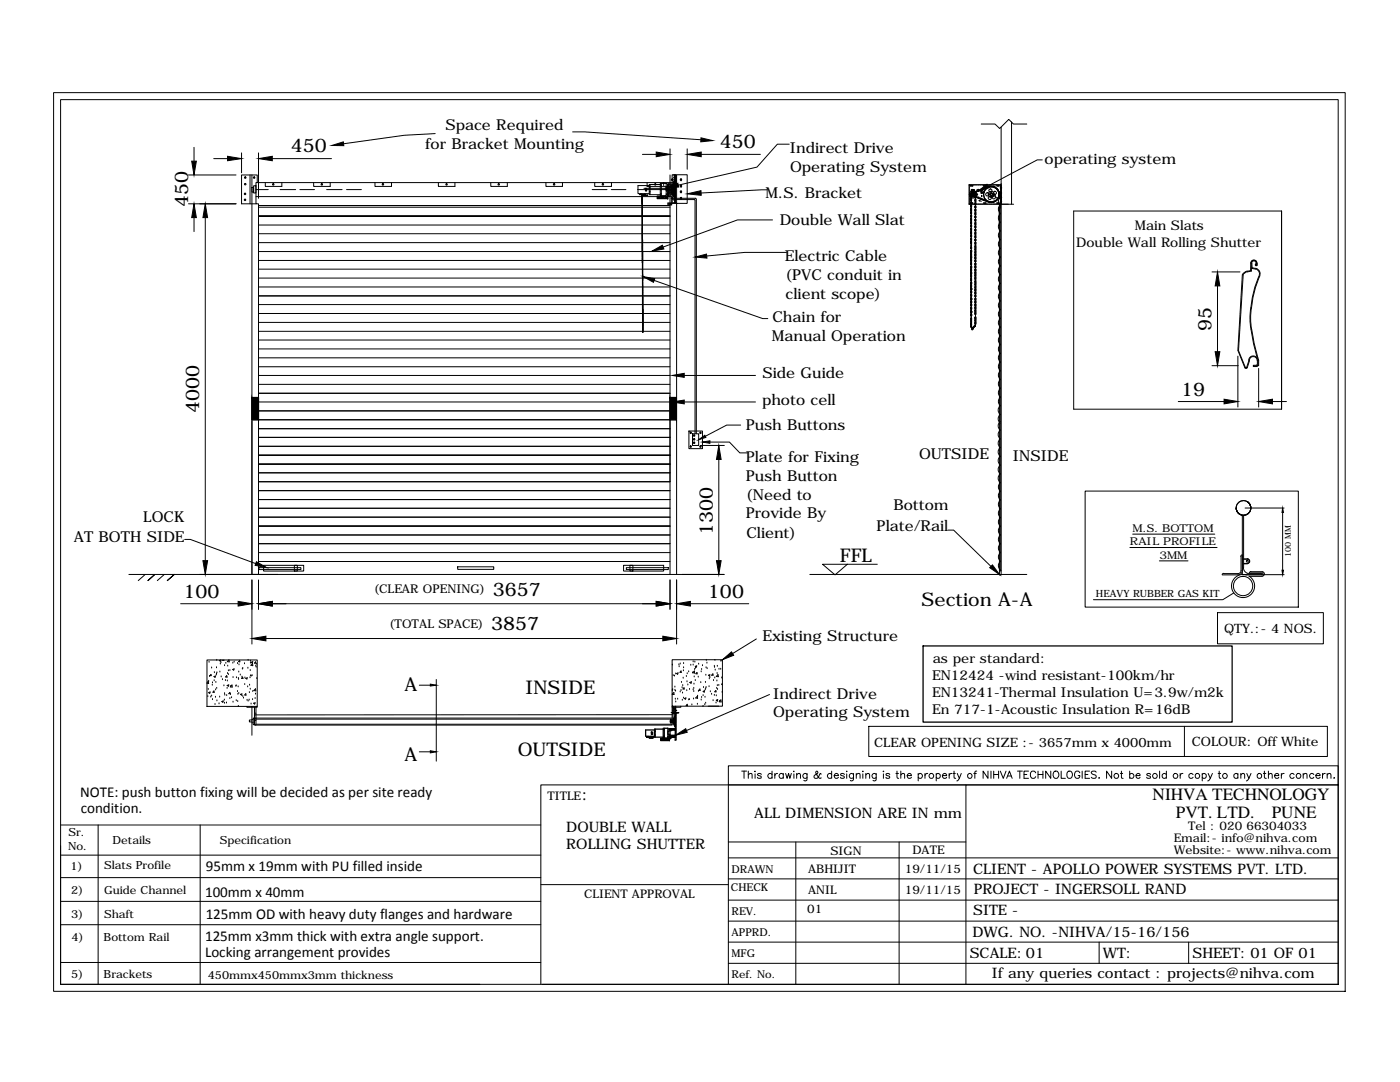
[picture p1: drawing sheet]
<svg xmlns="http://www.w3.org/2000/svg" width="279mm" height="216mm" viewBox="0 0 279 216" stroke-linecap="round" stroke-linejoin="round" font-family="sans-serif">
<defs><g id="words">
<g font-size="3.8">
<text x="143.7" y="29.6">450</text>
<text x="58.1" y="30.4">450</text>
<text x="37.5" y="41.4" transform="rotate(-90 37.5 41.4)">450</text>
<text x="241.8" y="66" transform="rotate(-90 241.8 66)">95</text>
<text x="39.8" y="82.5" transform="rotate(-90 39.8 82.5)">4000</text>
<text x="235.7" y="78.9">19</text>
<text x="142.3" y="106.8" transform="rotate(-90 142.3 106.8)">1300</text>
<text x="167.6" y="112.2">FFL</text>
<text x="36.6" y="119.3">100</text>
<text x="98.4" y="118.9">3657</text>
<text x="141.3" y="119.3">100</text>
<text x="98" y="125.8">3857</text>
<text x="183.9" y="121">Section A-A</text>
<text x="80.7" y="138">A</text>
<text x="104.9" y="138.5">INSIDE</text>
<text x="80.7" y="151.9">A</text>
<text x="103.3" y="150.8">OUTSIDE</text>
</g>
<g font-size="3.4">
<text x="230" y="159.5">NIHVA TECHNOLOGY</text>
<text x="234.7" y="163.2">PVT. LTD.</text>
<text x="253.8" y="163.2">PUNE</text>
</g>
<text font-size="3.2" x="116.1" y="159.7">:</text>
<g font-size="3">
<text x="84.9" y="29.7">for Bracket Mounting</text>
<text x="88.9" y="25.9">Space Required</text>
<text x="157.6" y="30.5">Indirect Drive</text>
<text x="157.7" y="34.2">Operating System</text>
<text x="208.5" y="32.8">operating system</text>
<text x="152.8" y="39.6">M.S. Bracket</text>
<text x="155.6" y="45">Double Wall Slat</text>
<text x="156.7" y="52.1">Electric Cable</text>
<text x="156.7" y="55.9">(PVC conduit in</text>
<text x="156.8" y="59.7">client scope)</text>
<text x="154.2" y="64.2">Chain for</text>
<text x="154" y="68">Manual Operation</text>
<text x="152.2" y="75.4">Side Guide</text>
<text x="152.1" y="80.7">photo cell</text>
<text x="148.8" y="85.9">Push Buttons</text>
<text x="148.8" y="92.1">Plate for Fixing</text>
<text x="148.8" y="95.9">Push Button</text>
<text x="183.4" y="91.6">OUTSIDE</text>
<text x="202.1" y="91.9">INSIDE</text>
<text x="148.9" y="99.7">(Need to</text>
<text x="178.3" y="101.8">Bottom</text>
<text x="28.6" y="104.1">LOCK</text>
<text x="148.8" y="103.4">Provide By</text>
<text x="149" y="107.3">Client)</text>
<text x="174.9" y="105.9">Plate/Rail</text>
<text x="14.7" y="108.2">AT BOTH SIDE</text>
<text x="152.2" y="128">Existing Structure</text>
<text x="154.3" y="139.4">Indirect Drive</text>
<text x="154.3" y="143.1">Operating System</text>
<text x="16" y="158.9">NOTE: push button fixing will be decided as per site ready</text>
<text x="16.1" y="162.2">condition.</text>
<text x="41.1" y="173.8">95mm x 19mm with PU filled inside</text>
<text x="40.9" y="178.9">100mm x 40mm</text>
<text x="41" y="183.4">125mm OD with heavy duty flanges and hardware</text>
<text x="40.9" y="187.7">125mm x3mm thick with extra angle support.</text>
<text x="40.9" y="191">Locking arrangement provides</text>
</g>
<g font-size="2.9">
<text x="113" y="165.9">DOUBLE WALL</text>
<text x="150.5" y="163.2">ALL DIMENSION ARE IN mm</text>
<text x="113" y="169.5">ROLLING SHUTTER</text>
<text x="194.2" y="174.4">CLIENT - APOLLO POWER SYSTEMS PVT. LTD.</text>
<text x="194.3" y="178.4">PROJECT - INGERSOLL RAND</text>
<text x="194.2" y="182.6">SITE -</text>
<text x="193.5" y="191.1">SCALE: 01</text>
<text x="194.1" y="186.9">DWG. NO. -NIHVA/15-16/156</text>
<text x="220.1" y="191.1">WT:</text>
<text x="238" y="191.1">SHEET: 01 OF 01</text>
<text x="197.9" y="195.1">If any queries contact : projects@nihva.com</text>
</g>
<g font-size="2.7">
<text x="226.5" y="45.8">Main Slats</text>
<text x="214.8" y="49.2">Double Wall Rolling Shutter</text>
<text x="186" y="135.7">EN12424 -wind resistant-100km/hr</text>
<text x="186.2" y="132.2">as per standard:</text>
<text x="186" y="139.1">EN13241-Thermal Insulation U=3.9w/m2k</text>
<text x="186" y="142.4">En 717-1-Acoustic Insulation R=16dB</text>
</g>
<g font-size="2.6">
<text x="244.3" y="126.4">QTY.:- 4 NOS.</text>
<text x="174.5" y="149.1">CLEAR OPENING SIZE :- 3657mm x 4000mm</text>
<text x="237.9" y="148.8">COLOUR: Off White</text>
</g>
<g font-size="2.4">
<text x="74.6" y="118.3">(CLEAR OPENING)</text>
<text x="77.7" y="125.3">(TOTAL SPACE)</text>
<text x="109.2" y="159.7">TITLE</text>
<text x="237.1" y="165.6">Tel : 020 66304033</text>
<text x="165.7" y="170.5">SIGN</text>
<text x="182.1" y="170.4">DATE</text>
<text x="234.3" y="168">Email:- info@nihva.com</text>
<text x="234.3" y="170.4">Website:- www.nihva.com</text>
<text x="116.6" y="179.3">CLIENT APPROVAL</text>
<text x="161.3" y="174.3">ABHIJIT</text>
<text x="161.3" y="178.5">ANIL</text>
<text x="180.6" y="174.3">19/11/15</text>
<text x="180.6" y="178.5">19/11/15</text>
<text x="161.1" y="182.1">01</text>
</g>
<g font-size="2.2">
<text x="226" y="106.1">M.S. BOTTOM</text>
<text x="225.5" y="108.8">RAIL PROFILE</text>
<text x="231.4" y="111.4">3MM</text>
<text x="13.7" y="166.8">Sr.</text>
<text x="13.6" y="169.5">No.</text>
<text x="14.1" y="173.7">1)</text>
<text x="20.8" y="173.5">Slats Profile</text>
<text x="22.5" y="168.5">Details</text>
<text x="43.8" y="168.4">Specification</text>
<text x="14.2" y="178.4">2)</text>
<text x="20.8" y="178.4">Guide Channel</text>
<text x="145.9" y="177.9">CHECK</text>
<text x="146" y="174.2">DRAWN</text>
<text x="14.2" y="183.1">3)</text>
<text x="20.8" y="183.1">Shaft</text>
<text x="146" y="182.6">REV.</text>
<text x="14.3" y="187.7">4)</text>
<text x="20.7" y="187.7">Bottom Rail</text>
<text x="146" y="186.8">APPRD.</text>
<text x="146" y="191">MFG</text>
<text x="14.2" y="195.1">5)</text>
<text x="20.7" y="195.1">Brackets</text>
<text x="41.5" y="195.3">450mmx450mmx3mm thickness</text>
<text x="146" y="195.2">Ref. No.</text>
</g>
<text font-size="2" x="218.7" y="119.2">HEAVY RUBBER GAS KIT</text>
<text font-size="1.6" x="257.6" y="111.2" transform="rotate(-90 257.6 111.2)">100 MM</text>
</g></defs>
<!-- layer: 0 -->
<g fill="none" stroke="#000" stroke-width=".2">
<path d="M10.7 18.5h257.8v179.3h-257.8zM12.1 19.9h255v176.5h-255zM37.6 34.9h9.5M38.7 29.4v2.8M42.7 31.7h2.7M48.2 30.5v4M49.9 34.9v5.8M50.3 34.9v79.7h1.3v-73.9h-.5v-4.3h83.3v.8h-5.3v-.8M50.3 37.4h.3v.9h-.3zM50.6 37.1h.5v1.4h-.5zM51.1 37.8h2.4M51.1 39.2h83"/>
<path d="M51.3 36.4v-1.5h-3.1v5.8h2.9M51.6 30.5v9.1M52.9 36.4v.8h3.3v-.8M54.3 31.7h11.9M55.9 37.8h3.1M59.8 37.8h3M62.6 36.4v.8h3.3v-.8M65.2 37.8h3.1M69.2 37.8h2.9M74.8 36.4v.8h3.3v-.8M86.9 26.7l-6.2 .3-12.1 1.7M87.5 36.4v.8h3.3v-.8"/>
<path d="M97.9 36.4v.8h3.3v-.8M109 36.4v.8h3.3v-.8M114.3 26.3h2.4l23.2 1.6M118.2 37.8h2.9M118.7 36.4v.8h3.3v-.8M122 37.8h2.9M127.2 37.8h6.9M127.9 38.6v.2h-.3h.4v-.2M128.2 38.9l.1 .1zM128.2 30.8h2.8M128.3 38.8l-.1 .1M128.4 38.8h.1"/>
<path d="M128.5 37.6h5.6M128.6 38.6v.4h.3v-.4M128.6 38.8h.1M128.8 37.6h.3v.5h-.3zM129 37.7h.1M129 38h.1M129.2 39h-.9h.9M129.2 39l.1-.1zM129.6 37h-2.3v1.6h2.3M129.7 37.3h.1M129.7 38.3h.1M129.7 36.8v2"/>
<path d="M131.2 39.5l2 .1zM131.3 39.3v.2zM131.4 39.4l.1 .1zM131.5 39.4h.1M131.6 39.3v.2zM131.8 36.6h1.2v2.5h-1.2zM131.8 36.8l-2.2 .1 .1 1.9h2.1M131.9 36.9h.1M131.9 37.9h.1M131.9 38.7h.1M131.9 39.4l.1 .1zM132 36.6v2.5"/>
<path d="M132 39.4h.1M132.1 39.4h.1M132.2 39.4v.1v-.1M132.3 39.4h.1M132.4 39.4h.1M132.4 39.4l.1 .1zM132.4 36.4v.6M132.7 39.3l.1 .2zM132.9 39.4h.1M133 39.4h.1M133 38.7h.1M133 38.8h.4"/>
<path d="M133 39.3l.1 .2zM133.1 37.4v.6M133.1 37.3v.3h.2M133.1 37.6h.1M133.1 37.9h.1M133.1 37.4v.7zM133.2 39.1v.6M133.2 38.4v.1M133.2 38.6v.1M133.2 36.7v.1M133.2 36.9v.1M133.3 38.9h.1v.2v-.2h-.1v.8z"/>
<path d="M133.3 39.1h-2.2v.6h2.2M133.3 38.5v.1M133.3 36.8v.1M133.3 38.5h.1M133.3 38.6h1.5M133.3 36.8h.1M133.3 36.9h1.5M133.3 37.6h.1M133.3 37.9h-.2v.3M133.3 37.9h.1M133.4 39h.1M133.4 37.3h-.4v.8h.4"/>
<path d="M133.4 39.1l.1 .1M133.4 39.1h.1M133.4 36.7h-.1v.3h.1M133.4 36.8h1.3M133.4 38.8h1.3M133.4 38.4h1.3M133.4 38.5h1.3M133.4 38.4h-.1v.3h.1M133.7 29.7v4.1M133.7 34.9v1.8M133.7 39v1.5M133.9 38.8l-.4 .4"/>
<path d="M133.9 35.9h.5M133.9 39.6h.2M134.1 39.8v.7M134.1 37.4h.5M134.1 37.3h-1v.3h.2v-.2h.8M134.1 38h-.8v-.1h-.2v.3h1M134.1 37.7h-1h1M134.1 36.4v-1.5h.9v2M134.1 37.1v1.2zM134.1 37.1h.2v1.2h-.2M134.1 36.9v3.7h-.8M134.2 39.6v.2"/>
<path d="M134.2 39.6h4.6M134.2 35.6v.5M134.3 36.9v2.1M134.4 36.7l.2 .1-.2 .1M134.4 36.2l.1 3-.1-1.5v1.3l-.1-.2v-2.2l.1-.2v1.3zM134.4 39.8h4.1M134.5 34.9h.3v5.6h-.3h.2v-5.5zM134.5 36.2v-.1h.2l-.1 1.6M134.6 37.7l.1 1.7h-.2v-.2M134.6 37.7l.1 1.7M134.6 34.9v5.6M134.7 37l-1.3 .2"/>
<path d="M134.7 36.1l-.1 1.6M134.7 38.5h.1M134.7 36.8h.1M134.7 36.7h-1.3v2.4M134.8 37.5h-1.8v.5h1.8M135.9 37.2v.2M135.9 39.6v.2M135.9 35.6v.5M135.9 36.9v.2M135.9 38v.5M135.9 39.4v.1M137.1 29.7v4.1"/>
<path d="M138.5 39.8l.2 .1M138.7 39.9v46.6M138.8 39.6l.1 .1M139 39.7v46.8M139.9 30.8h11.9M153.1 37.9l-13.2 .6M157.5 28.8h-2.4l-4 4.5-15.7 3.6M193.4 36.9h.2M193.4 36.9v.3M193.4 37.3v.3M193.4 37.8v.3M193.4 38.2v.3"/>
<path d="M193.4 38.7v.3M193.4 39.1v.3M193.4 39.6v.3M193.4 40v.3M193.7 37v.1M193.7 37h.4M193.7 37.2h.4M193.7 36.9h.3M193.9 38h.5zM194 37.9h.1M194 38.8h.1M194 38.8v.1"/>
<path d="M194 38h.1M194 39h.1M194 38.6l2.3-1a2.58 2.58 0 0 1 2.3-.2 1.59 1.59 0 0 1 .7 1.9 1.59 1.59 0 0 1-1.8 1M194 38.7h.1M194 38.7v.1M194 38.6h.1M194 39.1l3.5 1.3M194 38.9h.1M194 38.5l-.1 .3 .1 .2M194.1 38.6l-.1 .2 .1 .2M194.1 38.9v.1M194.1 39l3.4 1.3"/>
<path d="M194.1 38.6h.1M194.1 37v.1M194.1 39h.1M194.2 38.6h-.1M194.2 38.6h.1M194.2 38.6l-.2 .1M194.2 39h.1M194.2 37.9h.1M194.2 39.1h.1M194.2 36.9h.3M194.3 39h.1M194.3 38.6l.1 .2"/>
<path d="M194.3 38.6h.1M194.3 37.9h.1M194.3 38.9h.1M194.3 38.9v.1M194.4 38.7h.1M194.4 38.9h.1M194.4 38.8h.1M194.4 38.9h-.1M194.4 37.9h.1M194.4 38.5h.1M194.4 39.2h.1M194.5 38.1v-.3h-.7v.4"/>
<path d="M194.6 38.4h.1M194.6 39.2h.1M194.6 36.9h.3M194.8 38.3h.1M194.8 39.3h.1M194.9 38.7h.2v.2M194.9 38.9h.2M195.1 38.7v.2M195.1 38.2h.1M195.1 39.4h.1M195.1 36.9h.3M195.1 37.8h.2z"/>
<path d="M195.1 37.8l-.3 .2M195.3 38.1h.1M195.3 39.5h.1M195.4 38.1h.1M195.4 39.6h.1M195.5 36.9h.3M195.7 38h.1M195.7 39.7h.1M195.8 38.2v.1M195.8 38.3l-.1 .2 .3 .1 .4-.2M195.8 24.8h2.8l.9 .8 1.8-1.8 1 1h2.6M195.9 38.1v-.2h-.2l-.1 .1 .2 .2"/>
<path d="M195.9 37.9h.1M195.9 38.1l.2 .3M195.9 39.7h.1M195.9 36.9h.3M196 38h.1zM196.1 37.8h.1M196.1 39.8h.1M196.1 38l.1 .3M196.1 38.4h.1M196.3 37.7h.1M196.3 39.9h.1M196.3 38.3l-.2 .1"/>
<path d="M196.3 37v.1M196.3 37h.4v.1M196.3 37.2h.5M196.3 38.3l.1 .1M196.3 38.9h.1M196.3 38.6v.1M196.4 39l-.1 .1 .1 .1M196.4 39.2h.1M196.4 38.4h.1M196.4 39.2v.2l.2 .2M196.4 38.4l-.1 .1 .1 .4M196.4 36.9h.3"/>
<path d="M196.5 37.7h.1M196.5 39.9h.1M196.5 39.4h.1M196.5 38.2h-.1v.2M196.6 37.9h.1M196.6 39.7l.2 .2M196.6 37.6h.1M196.8 39.8v.1M196.8 37.7h.1M196.8 39.9l.2 .1M196.8 37.5h.1M196.8 36.9h.3"/>
<path d="M197 37.6l-.4 .2-.1 .3M197 37.5v.1M197 37.5h.1M197.2 37.4h.1M197.3 36.9h.3M197.4 37.4l-.4 .2M197.4 37.3h.1M197.5 37.3h-.1M197.5 37.2a1.63 1.63 0 0 1 2 1.6 1.63 1.63 0 0 1-2 1.6M197.5 37.3l-3.4 1.3M197.5 38.9l.2 .2M197.6 38.7v.2"/>
<path d="M197.6 37.2h.1M197.7 37.3l-.2 .1M197.7 37.3h.1M197.7 37.3l.4-.1 .3 .3M197.7 36.9h.3M197.7 38.5l-.2 .2M197.8 38.5h.1M197.8 39.1h.1M197.9 37.3h.1M197.9 38.5l.2 .2-.2 .4M198.1 37.3h.1M198.2 36.9h.3"/>
<path d="M198.2 37.3h.1M198.3 37.3h.1M198.5 37.4h.1M198.5 37.5l.1-.1 .1 .1M198.6 36.9h.3M198.6 38.7l.2 .7 .6 .3-.1 .6 .4 .6M198.7 37.5h.1M198.7 37.6l.2 .1M198.9 37.7h.1M198.9 39.8v.2h-.2M198.9 37.8h.2l-.1 .2M198.9 39.9h.1"/>
<path d="M199 37v.1M199 37h.4M199 37.2h.4M199 39.7l-.1 .2M199 39.8h.1M199.1 37.9h.1M199.1 37.8l.2 .5a2.83 2.83 0 0 1 0 3.2v.5l.4 .6M199.1 38l.1 .1v.1M199.1 37.8h.1M199.1 36.9h.2M199.2 39.4v.1l-.1 .1M199.2 39.7h.1"/>
<path d="M199.2 38h.1M199.2 38.1v.1M199.2 39.4h.1M199.2 38.2l.1 .2M199.2 39.5h.1M199.2 38.2h.1M199.3 38.4h.1M199.3 39.2h.1M199.3 39.2l-.1 .2M199.3 38.4v.3M199.3 38.6v.1M199.3 38.9h.1"/>
<path d="M199.3 39v.2M199.3 38.7v.2M199.3 39.3h.1M199.3 38.3h.1M199.3 37v.1M199.4 39.1h.1M199.4 38.9h.1M199.4 38.7h.1M199.4 38.6h.1M199.5 39.3l.1 .1-.2 .2zM199.5 38.2l.1 .6-.1 .5M199.5 36.9h.2"/>
<path d="M199.6 38.5h.1M199.6 37.5h.1M199.6 39.4h.1M199.7 36.9v3.9M199.7 37.6h.1M199.7 39.2h.1M199.7 36.9h-6.3v3.9h6.3M199.7 38.6h.1M199.7 38.4h.1M199.7 39.4h.1M199.7 37.4h.1M199.8 37.5h.1"/>
<path d="M199.8 38.5h.1M199.8 39.4h.1M199.8 25.3v15.5h1.4M199.8 36.9v77.8h-.3v-73.9M201.9 24.3v16.5M208 31.9h-1l-9.8 5.2M37.6 40.7h9.5M38.7 43.4v2.8M41 43.4v68.5M51.6 59h82.1M51.6 41h82.1M51.6 43.1h82.1"/>
<path d="M51.6 41.3h82.1M51.6 57.3h82.1M51.6 55.5h82.1M51.6 53.7h82.1M51.6 52h82.1M51.6 50.2h82.1M51.6 48.4h82.1M51.6 46.6h82.1M51.6 44.9h82.1M130.5 56l21.7 7.6h1M133.3 40.9h.1M133.3 40.8h.1"/>
<path d="M133.3 40.5h1.1M133.5 40.9h.1M133.5 40.8h.1M133.7 40.8h.4v.1h-.4M133.7 43.1h-82.1h82.1M154.2 43.9h-7l-14.9 5.4M157 50.4h-8.3l-7.7 .7M193.4 40.7h.2M193.4 40.4v.4M193.7 40.6h.4M193.7 40.7h.3M194.1 40.5v.1"/>
<path d="M194.1 40.5h-.4v.1M194.2 40.7h.3M194.6 40.7h.3M194.7 50h.1M194.7 51.2h.1M194.7 51.7h.1M194.7 54.6h.1M194.7 55.2h.1M194.7 57h.1M194.7 58.2h.1M194.7 58.7h.1M194.7 53.5h.1"/>
<path d="M195.1 40.7h.3M195.4 40h.2zM195.5 40.7h.3M195.6 40.1l.3 .1M195.9 40.7h.3M196.3 40.5v.1M196.4 40.5h.4l-.1 .1M196.4 40.6h.4M196.4 40.7h.3M196.6 40h.1M196.8 40.1h.1M196.8 40.7h.3"/>
<path d="M197 40h.1M197 40v.2h.2M197 40.2h.1M197.2 40.1v.1M197.2 40.2l.1 .1 .1-.1M197.2 40.3h.1M197.3 40.7h.3M197.4 40.2l.1 .2 .2-.1M197.5 40.4h.1M197.7 40.3h.3M197.7 40.4h.1M197.7 40.7h.3"/>
<path d="M198 40.3h.1M198 40.4h.1M198.2 40.7h.3M198.2 40.2v.2l-.2-.1M198.2 40.3h.1M198.2 40.2h.1M198.4 40.3h.1M198.4 40.2v.1l-.2-.1M198.5 40.1v.1M198.5 40.2h.1M198.6 40.7h.3M198.7 40v.2h-.2"/>
<path d="M198.7 40.1h.1M198.7 40h.1M199 40.6h.4M199.1 40.7h.2M199.3 40.5v.1M199.4 40.5h-.4v.1M199.4 41.6v3.5M199.5 40.7h.2M199.6 40.2h.1M199.6 40.8v.8M199.7 40.9h.1M199.7 47.8a1.1 1.1 0 0 0 0 1.7 1.12 1.12 0 0 0 0 1.8"/>
<path d="M199.7 51.3a1.12 1.12 0 0 0 0 1.8 1.1 1.1 0 0 0 0 1.7M199.7 54.8a1.12 1.12 0 0 0 0 1.8 1.1 1.1 0 0 0 0 1.7 1.1 1.1 0 0 0 0 1.7M199.7 42.6a1.12 1.12 0 0 0 0 1.8 1.1 1.1 0 0 0 0 1.7 1.1 1.1 0 0 0 0 1.7M199.7 40.9v73M199.7 40.3h.1M199.7 40.1h.1M199.8 40.2h.1M214.3 42.1h41.5v39.5h-41.5zM241.9 54.3h5.6M243 57.1v13.1M247.9 54.9l-.9 15.1M248.1 54.9l-.9 15.1 1.4 3.4"/>
<path d="M248.9 54.1l-.6 .2-.4 .5M249 54.2l-.6 .2-.4 .5M249.7 52.6a.57 .57 0 0 1 .7-.6 .57 .57 0 0 1 .3 .9v-.3M249.7 52.5l.1 1.6-.9 .2M249.8 53.5l.8 .2a1.04 1.04 0 0 1 .6 1.6M250.6 53.5a1.16 1.16 0 0 1 .7 1.8M250.7 52.6a.44 .44 0 0 0-.4-.5 .44 .44 0 0 0-.5 .4l.1 .9 .7 .2M250.7 52.7l-.1 .1M250.9 52.5a.61 .61 0 0 0-.6-.6 .61 .61 0 0 0-.7 .6v1.5l-.7 .1M250.9 52.6l-.1 .4-.3-.1v-.1M251.1 55.3l-.7 2-.5 2.1-.3 2.1M251.3 55.4l-.7 1.9-.6 2.1-.2 2.1"/>
<path d="M51.6 74.9h82.1M51.6 73.2h82.1M51.6 71.4h82.1M51.6 69.6h82.1M51.6 67.8h82.1M51.6 66.1h82.1M51.6 64.3h82.1M51.6 62.6h82.1M51.6 60.8h82.1M51.6 78.5h82.1M51.6 76.7h82.1M136.6 74.9h14.2"/>
<path d="M193.8 65l-.1 .1M194.7 60.5h.1M194.7 61.7h.1M194.7 62.8h.1M199.7 60a1.12 1.12 0 0 0 0 1.8M199.7 61.8a1.12 1.12 0 0 0 0 1.7 1.1 1.1 0 0 0 0 1.8 1.1 1.1 0 0 0 0 1.7 1.1 1.1 0 0 0 0 1.7 1.14 1.14 0 0 0 0 1.8 1.1 1.1 0 0 0 0 1.8 1.1 1.1 0 0 0 0 1.7 1.1 1.1 0 0 0 0 1.7M199.7 75.7a1.12 1.12 0 0 0 0 1.8 1.14 1.14 0 0 0 0 1.7 1.1 1.1 0 0 0 0 1.8M241.9 73h5.2M247 71.1v10.1M247.1 70l1.3 3.4M248.8 73.3h-.2M248.9 73.3l-.2 .2-.2-.1"/>
<path d="M249.2 72l-.4 1.3M249.3 71.9a.78 .78 0 0 1 .8-.8 .78 .78 0 0 1 .8 .9M249.4 72l-.5 1.4M249.6 61.4l-.1 3.1a40.9 40.9 0 0 0 1.4 6.9M249.7 61.4l-.1 1.9 .2 2.4M249.8 65.7l.5 2.9 .9 3.3v1l-.4 .2h-.7v-.2h.6l.2-.2v-.8M250.8 71.4a.91 .91 0 0 0-1-.3 .91 .91 0 0 0-.6 .8M250.9 71.4l.2 .5v1l-1 .1M251.2 73.5v7.7M50.3 84v30.6M51.6 83.8h82.1v12.3h-82.1v-3.5h82.1M51.6 99.7h82.1"/>
<path d="M51.6 97.9h82.1M51.6 94.3h82.1M51.6 90.8h82.1M51.6 89.1h82.1M51.6 87.3h82.1M51.6 85.5h82.1M51.6 82h82.1M51.6 80.2h82.1M136.6 80.2h14.2M137.5 86h2.7v3.5h-2.7zM138.2 86.6h1.2v2.3h-1.2zM139.9 88.9h4.7"/>
<path d="M141.7 88.2h3.9l2 2.2h1.5M143.5 91.7v20.2M147.8 84.8h-2.8l-4.3 2.3M199.6 84.1a1.12 1.12 0 0 0 0 1.7M199.6 85.8a1.12 1.12 0 0 0 0 1.8 1.1 1.1 0 0 0 0 1.7 1.1 1.1 0 0 0 0 1.8 1.1 1.1 0 0 0 0 1.7 1.14 1.14 0 0 0 0 1.8 1.1 1.1 0 0 0 0 1.7M199.6 81a1.12 1.12 0 0 0 0 1.7M199.6 82.7a1.12 1.12 0 0 0 0 1.8M199.7 96.3a1.12 1.12 0 0 0 0 1.7 1.1 1.1 0 0 0 0 1.8M199.7 99.8a1.12 1.12 0 0 0 0 1.7 1.14 1.14 0 0 0 0 1.8 1.1 1.1 0 0 0 0 1.7 1.1 1.1 0 0 0 0 1.8M216.6 98h42.5v23.1h-42.5zM235.1 80.1h9.2M253.9 80.1h2.8"/>
<path d="M25.7 114.6h118.9M29 114.6l-1.4 1.3M29.5 115.9l1.4-1.3-1.4 1.3M32.8 114.6l-1.4 1.3M33.4 115.9l1.4-1.3-1.4 1.3M36.9 107.6h1.1l13 4.9M50.3 115.7v12.8M51.6 112h82.1M51.6 110.3h82.1M51.6 108.5h82.1M51.6 106.8h82.1M51.6 105h82.1"/>
<path d="M51.6 103.2h82.1M51.6 101.4h82.1M51.6 115.7v5.9M51.7 113.3h8.4v.4h-8.4zM52.6 112.8h8v1.1h-8zM58.7 112.8h.6v1.1h-.6zM91.3 113.1h7.2v.5h-7.2zM124.4 112.8h8v1.1h-8zM125 113.3h8.4v.4h-8.4zM125.7 112.8h.6v1.1h-.6zM133.7 114.6v-74h3.4v-5.7h-2.1v79.7M133.7 115.7v5.9"/>
<path d="M135 115.7v12.8M161.6 114.6h43.3M169.1 112.6l-2.4 2.1-2.5-2.1h10.9M189.2 105.8h1.1l7.5 7.2M199.5 113.9h.3M199.7 106.7a1.12 1.12 0 0 0 0 1.8M199.7 108.5a1.12 1.12 0 0 0 0 1.7M199.7 110.3a1.12 1.12 0 0 0 0 1.7 1.1 1.1 0 0 0 0 1.7M225.5 109.2h17.4M226 106.6h16.4M231.4 111.9h5.7M244.2 114.4l-.3 .3"/>
<path d="M246.2 118.3l-2.2 1.4h-25.8M246.7 101.4h.1M247.3 102.5a1.46 1.46 0 0 1 .2-2.4 1.46 1.46 0 0 1 2.1 1.3 1.46 1.46 0 0 0-2.2-1.3 1.46 1.46 0 0 0 0 2.5M247.7 111v2.8a.61 .61 0 0 1-.6 .7h-2.9M247.8 102.8l.1 .2v11.7h3.9l-.2-.3M247.9 110.7l-.3 .4M247.9 113.8a.87 .87 0 0 1-.8 .9h-3.1M248.2 102.9l-.1 10.3a1.21 1.21 0 0 0 .9 1.2M248.2 111.5h.7M248.2 111.6h.7M248.2 112.5h.7M248.2 112.4h.7"/>
<path d="M248.5 101.4h7.8M248.7 114.7a2.31 2.31 0 0 0-2.9 2.6 2.31 2.31 0 0 0 3.6 1.5 2.31 2.31 0 0 0-.1-3.8M248.9 112.4a.47 .47 0 0 0 .5-.4 .47 .47 0 0 0-.5-.5 .49 .49 0 0 1 .5 .5 .49 .49 0 0 1-.5 .5M248.9 100.1a1.46 1.46 0 0 1 0 2.5 1.46 1.46 0 0 1-2.2-1.2M249 114.4h2.6M249.3 115h2.6M249.4 114.3l.2-.3 2.3 .1a.44 .44 0 0 1 .4 .4 .44 .44 0 0 1-.4 .5M249.4 114.3h2.5l.2 .2-.2 .2h-3.2M252.1 114.7h4.2M256 102.3v11.5M36.1 120.5h11.4M41.3 131.7h10v9.3h-10z"/>
<path d="M41.3 136.3l.3-.3v.4l-.3-.1M41.5 139h.1M41.6 137.6h.1M41.6 136h.1M41.6 138.2l.3-.1v.3zM41.7 132.2h.1M41.8 135h.1M42.1 139.1h.1M42.1 134.6v.2h-.2zM42.2 133.3h.1M42.2 138.9h.1M42.4 136.7h.1"/>
<path d="M42.4 139.6h.1M42.4 136.3h.1M42.7 137.9v.3l-.2-.1zM42.7 135.8h.1M42.8 134.2h.1M43 139.1h.1M43 134.9l-.1 .3-.2-.2 .3-.1M43 137.7h.1M43.1 136.2h.1M43.2 134.7h.1M43.2 133.3h.1M43.2 134.5h.1"/>
<path d="M43.3 131.8h.1M43.3 137.4h.1M43.3 134.3h.1M43.3 139.9h.1M43.8 139.1h.1M43.9 134.1h.1M44 132.5h.1M44.1 131.7l-.3 .1 .2 .1 .1-.2M44.1 132.2h.1M44.1 135.1h.1M44.4 135.6h.1M44.5 131.7h.2"/>
<path d="M44.7 136.8h.1M44.8 139.7h.1M44.8 132.8h.1M44.8 138.4h.1M44.9 138.7h.1M45 135.8h.1M45.1 132.4h.1M45.2 138.8h.1M45.2 134.8l.1 .3h-.3zM45.3 137.4h.1M45.3 136.8l.4-.1-.1 .2zM45.4 135.9h.1"/>
<path d="M45.4 134.4h.1M45.5 132.9h.1M45.6 133.8h.1M45.6 134.6h.1M45.7 131.7l-.3 .3 .3 .1v-.4M45.9 133.8h.1M45.9 139.4h.1M45.9 138.2v.2h-.2zM46 138.6h.1M46 137h.1M46.2 139.2h.1M46.3 136.7v.4h-.3z"/>
<path d="M46.4 133.6l.3-.1-.1 .2zM46.5 132.3h.1M46.5 135.2h.1M46.7 132.1h.1M47.1 136.9h.1M47.1 136.8h.1M47.1 139.8h.1M47.2 135.2h.1M47.4 132.4h.1M47.4 138h.1M47.4 140h.1M47.5 138.5h.1"/>
<path d="M47.5 137.1h.1M47.6 135.4h.1M47.6 135.6h.1M47.7 134.1h.1M47.7 138.4h.1M47.7 132.7h.1M47.8 131.8l.1 .3-.3-.1zM47.9 134.7h.1M48 138.5h.3l-.1 .2zM48.3 135.1h.1M48.4 133.5h.1M48.4 135.1l.1 .3h-.3z"/>
<path d="M48.5 133.4h.1M48.5 139h.1M48.6 139.3h.1M48.8 132.4h.1M48.8 136.6h.1M48.9 135.3h.1M49.1 138.4v.3h-.3zM49.1 135.4l.2-.2v.3zM49.3 139.7h.1M49.4 137.1h.1M49.5 133.3h.1M49.5 131.8h.1"/>
<path d="M49.5 139.9h.1M49.7 139.7h.1M49.8 138.2h.1M49.8 136.7h.1M49.9 135.2h.1M49.9 133.8h.1M49.9 137.5h.1M50 132.3h.1M50 134.9h.1M50 131.9h.1M50.1 132.7l.3-.3v.4zM50.2 134.9h.1"/>
<path d="M50.3 134.8h.1M50.4 132.3v-.3l-.3 .2 .3 .1M50.4 139.6h.1M50.4 138h.1M50.9 139.4h.1M51 138.5h.1M51 132.1v.2h-.2zM51 132.9h.1M51 137.8v-.4l-.3 .4 .3 .1M51.1 133.1h.1M51.2 132.5h.1M51.3 135.4h.1"/>
<path d="M53.1 127.4h79.2M54.3 120.5h76.7M83.7 136.7h2.2M87.1 135.6v16.3M134.1 131.6h10.1v9.3h-10.1zM134.1 137.5h.2l-.1 .2M134.1 137.7h.1M134.2 132.7h.1M134.4 134.8h.1M134.5 138.2l-.4 .3M134.5 138.2v.4l-.4-.1M134.6 134.9h.1"/>
<path d="M134.7 137.7h.1M134.7 137.1h.1M134.8 139.5h.1M134.8 137.9h.1M134.9 134.5h.1M135.2 139.5h.1M135.2 134.5l.1-.2-.3 .1 .2 .2M135.5 132.7h.1M135.5 133h.1M135.7 132.5h.1M135.7 138.1h.1M135.9 137.8h.1"/>
<path d="M135.9 133.9l.1 .3-.3-.1zM136 136.2h.1M136.1 137.2h.1M136.2 139.7h.1M136.2 138.3h.1M136.3 136.8h.1M136.3 135.3h.1M136.4 133.8h.1M136.4 132.4h.1M136.4 139.3h.1M136.4 133.3h.1M136.5 137.2l.1 .3h-.3z"/>
<path d="M136.6 139.4l.3-.1-.1 .2zM137 135h.1M137.1 137.8h.1M137.1 136h.1M137.1 134.4h.1M137.3 136.7h.1M137.4 134.1h.1M137.4 139.6h.1M137.6 137.6h.1M137.6 139.6h.1M137.7 136.2l.3-.2-.1 .3zM137.8 120.5h11.6"/>
<path d="M137.9 132.7h.1M138.2 134.3h.1M138.2 134.2l.4-.3v.4zM138.3 132.7h.1M138.3 132.1h.1M138.3 137.7h.1M138.4 139.5h.1M138.5 138h.1M138.5 137.4h.1M138.5 136.5h.1M138.5 135.1h.1M138.6 133.6h.1"/>
<path d="M138.7 132.1h.1M138.8 135.8h.1M138.8 133l.3-.1-.1 .2zM138.8 133.3h.1M138.8 139.3l.4-.4v.4zM139.1 134.2v.3l-.2-.1zM139.2 138.9h.1M139.3 135.1h.1M139.4 138h.1M139.4 132.5h.1M139.7 137.5v.3l-.2-.1zM139.9 136.2h.1"/>
<path d="M139.9 134.1h.1M139.9 139.7h.1M140 133.6h.1M140 139.2h.1M140.2 132.8h.1M140.3 138.8h.1M140.3 138l.3-.2-.1 .3zM140.4 137.2h.1M140.7 139.1h.1M140.7 137.7h.1M140.8 136.2h.1M140.8 137.4h.1"/>
<path d="M140.9 134.7h.1M140.9 133.3h.1M140.9 137.2h.1M141 131.8h.1M141.1 132.3h.1M141.1 133.4h.1M141.4 134.7l.3-.1-.1 .3zM141.5 137h.1M141.5 135.5h.1M141.7 135.2h.1M141.8 138h.1M142 138.5h.1"/>
<path d="M142 134.7l.3-.2v.2zM142.3 139.8h.1M142.4 135.8h.1M142.6 133h.1M142.6 138.8h.1M142.6 133.2h.1M142.6 131.6l.1 .1M142.6 135.3h.1M142.7 131.6v.1M142.7 133.7h.1M142.9 137.8v.3l-.3-.1zM142.9 138.8h.1"/>
<path d="M142.9 139.7l.3-.1v.3zM143 137.4h.1M143.1 135.9h.1M143.1 134.4h.1M143.2 133h.1M143.2 136.8h.1M143.2 137.6h.1M143.3 134.6l.1 .4h-.5zM143.5 136.8h.1M143.5 133.5h.1M143.6 139.9h.1M143.8 133.5h.1"/>
<path d="M143.9 131.9h.1M143.9 139.6v.5l-.4-.1zM144 135.3h.1M144.1 138.2h.1M144.2 136.5h-.2l.2 .1M150.9 127.5l-4.7 2.9M153.6 138.6l-16.6 7.2M243 122.2h21.1v6.3h-21.1zM42.9 140.6h.1M43.7 140.4h.1M44.5 140.1l.1-.2-.3 .1 .2 .2M44.8 140.3h.1"/>
<path d="M45.2 140.3h.1M46.5 140.1h.1M47.6 141h.1M49.3 141v.1h2v-.1M50.1 140.5h.1M50.3 143.7h-.5v.3h.5M50.3 141v5.7M50.3 143.5h.2M50.3 144.2h.2M50.6 140.3l.3-.1-.1 .3zM50.8 141.1v3.6h.3v-3.6M50.8 142.3h.3"/>
<path d="M50.8 143.7h.3M50.8 143.5h.3M51.1 144.5h83M51.1 143.5h83M83.7 150h2.2M133.9 142.2h1.6l-1.3 .1M134.1 143.3h-83.6v1.3h.3M134.1 140.9v3.8h-83.1M134.1 142.6h-83.3M134.2 142.2l1.3 .1zM134.2 142l.2 .3M134.2 142.2h.7"/>
<path d="M134.2 141.8l.6 .4M134.2 141.6l.6 .4M134.2 141.4l.6 .4M134.2 141.2l.6 .4M134.2 141l.6 .4M134.4 141l.4 .2M134.5 143.6h.2l-.1 .7zM134.6 142.2v.1M134.7 142.3h.2v5.4h-.2zM134.7 141h.1M134.8 141.1v3.5a.63 .63 0 0 1-.3-.9l-.1-.1 .3-.6v-1.6h-.4l.1 2.2M134.8 141v5.7"/>
<path d="M134.9 140.1h.1M134.9 140.9v1.3M134.9 142.3v.2M134.9 142.6v.3M134.9 143.1v.3M134.9 143.5v.3M134.9 143.9v.3M134.9 144.4v.3M134.9 144.8v.3M134.9 145.3v.3M134.9 145.7v.3M134.9 146.2v.3"/>
<path d="M134.9 146.6v.3M134.9 147.1v.2M134.9 147.5v.2M134.9 141.7l.2 .1M135.1 142.2v.1M135.2 142.2v.1M135.9 140.9v.2h-1.8M137.1 140.5l.1 .3h-.3zM138.1 140.7h.1M139.2 140.5h.1M140.2 140.9h.1M140.7 140.6h.1"/>
<path d="M140.8 140.3h.1M141.3 140.9h2.2M142.9 140.3h.1M145.4 156.6v39.8M148 153.9h1M148.5 153.9v1.4M149.3 154.6l.4-.3 .4 .1v.9M149.3 153.9v1.4M150.6 153.9h.1zM150.7 154.4v.9M151.9 154.5a.43 .43 0 0 0-.7 0l.2 .3 .5 .1v.2v.2h-.2h-.5v-.2M154.1 154.5a.47 .47 0 0 0-.7 0 .47 .47 0 0 0 0 .7 .47 .47 0 0 0 .7-.1"/>
<path d="M154.1 153.9v1.4M154.6 154.3v1M155.2 154.3l-.4 .1-.2 .4M156.3 154.5a.47 .47 0 0 0-.7 0 .47 .47 0 0 0 0 .7 .47 .47 0 0 0 .7-.1M156.3 154.3v1M156.8 154.3l.3 1 .3-1 .2 1 .3-1M158.4 153.9h.1zM158.4 154.4v.9M159 154.6l.3-.3 .4 .1 .1 .9M159 154.3v1M161.1 154.3l-.1 1.4-.2 .1-.4-.1M161.1 154.5a.47 .47 0 0 0-.7 0 .47 .47 0 0 0 0 .7 .47 .47 0 0 0 .7-.1"/>
<path d="M163.9 154.5l-.2-.2-.3 .6a.53 .53 0 0 1-.4 .4 .53 .53 0 0 1-.5-.2v-.3l.7-.6-.2-.3-.2 .2 .2 .5 .5 .7h.3l.1-.1M166 154.5a.47 .47 0 0 0-.7 0 .47 .47 0 0 0 0 .7 .47 .47 0 0 0 .7-.1M166 153.9v1.4M166.5 154.8h.8a.45 .45 0 0 0-.6-.4 .45 .45 0 0 0-.1 .7l.2 .2 .5-.2M168.5 154.5a.44 .44 0 0 0-.7 0l.7 .6-.1 .2h-.2h-.4v-.2M169 153.9v.1zM169 154.4v.9M170.3 154.3v1.4l-.3 .1-.3-.1M170.3 154.5a.47 .47 0 0 0-.7 0 .47 .47 0 0 0 0 .7 .47 .47 0 0 0 .7-.1M170.9 154.6l.3-.3 .4 .1v.9M170.9 154.3v1M172.2 153.9v.1z"/>
<path d="M172.2 154.4v.9M172.8 154.6l.3-.3 .4 .1 .1 .9M172.8 154.3v1M173.4 144.9h91.5v6h-91.5zM174.9 154.3l-.1 1.4-.2 .1-.4-.1M174.9 154.5a.47 .47 0 0 0-.7 0 .47 .47 0 0 0 0 .7 .47 .47 0 0 0 .7-.1M176.3 153.9v.1zM176.3 154.4v.9M177.6 154.5a.44 .44 0 0 0-.8 0l.8 .6-.1 .2h-.2h-.4l-.1-.2M178.8 154.3h.5M179 153.9v1.2l.1 .2h.3M179.8 154.6l.4-.3 .3 .1v.9"/>
<path d="M179.8 153.9v1.4M181 154.8h.9a.45 .45 0 0 0-.6-.4 .45 .45 0 0 0-.2 .7l.3 .2h.4l.1-.2M183.2 154.5a.47 .47 0 0 1 .7 0 .47 .47 0 0 1 0 .7 .47 .47 0 0 1-.7-.1M183.2 154.3v1.5M184.6 154.3v1M185.2 154.3l-.6 .2v.3M186.8 154.5a.45 .45 0 0 1 .7 0 .45 .45 0 0 1 0 .7 .45 .45 0 0 1-.7-.1M186.8 154.3v1.5M188.1 154.8h.8a.45 .45 0 0 0-.6-.4 .45 .45 0 0 0-.1 .7l.3 .2h.3l.1-.2M189.4 154.3v1M190 154.3l-.5 .2-.1 .3M190.2 154.3h.5"/>
<path d="M190.4 153.9v1.4h.3M191 154.3l.5 1 .3-1M191.5 155.3l-.5 .5M192.8 156.6h-84.9v39.8M194.3 154.3h.5M194.9 153.9h-.3l-.1 .2v1.2M197.2 153.9v1.4l-1-1.4v1.4M197.8 153.9v1.4M198.3 153.9v1.4M198.3 154.5h1M199.3 153.9v1.4M199.6 153.9l.6 1.4 .6-1.4"/>
<path d="M200.9 155.3l.6-1.4 .5 1.4M201.1 154.8h.7M203.1 153.9h.9M203.5 153.9v1.4M204.4 154.5h.5M205.3 153.9h-.9v1.4h.9M206.7 154.2a.55 .55 0 0 0-.6-.3 .55 .55 0 0 0-.5 .5v.4a.55 .55 0 0 0 .5 .5 .55 .55 0 0 0 .6-.3M207.2 154.5h.9M207.2 153.9v1.4M208.1 153.9v1.4M209.7 153.9v1.4l-1-1.4v1.4M210.3 154.1a.7 .7 0 0 1 1 .2 .7 .7 0 0 1-.3 1 .71 .71 0 0 1-.8-.3 .71 .71 0 0 1 .1-.9z"/>
<path d="M211.8 153.9v1.4h.8M213.2 153.9a.7 .7 0 0 1 .8 .7 .7 .7 0 0 1-.8 .7l-.3-.5 .1-.6zM215.5 154.2a.55 .55 0 0 0-.6-.3 .55 .55 0 0 0-.5 .5v.4a.53 .53 0 0 0 .6 .5 .53 .53 0 0 0 .5-.5h-.3M216 153.9v1.4M216.6 154.5h.5M217.5 153.9h-.9v1.4h.9M218.8 154.1l-.4-.2h-.4l-.2 .2 .2 .3 .7 .4-.1 .5h-.6l-.2-.2M219.3 155.3h.1zM221.9 153.9v1.4l-1.1-1.4v1.4M223.6 154.3h.5M223.8 153.9v1.4h.3M225.5 154.5a.47 .47 0 0 1 .6 0 .47 .47 0 0 1 0 .7 .47 .47 0 0 1-.6-.1"/>
<path d="M225.5 153.9v1.4M226.7 154.8h.8a.45 .45 0 0 0-.6-.4 .45 .45 0 0 0-.1 .7l.3 .2h.3l.1-.2M229.6 154.5a.43 .43 0 0 0-.8 0l.3 .3 .5 .1v.2v.2h-.3h-.4l-.1-.2M231.4 153.9v1.4M232.8 154.5a.47 .47 0 0 0-.7 0 .47 .47 0 0 0 0 .7 .47 .47 0 0 0 .7-.1M232.8 153.9v1.4M235.5 154.3v1M236.1 154.3l-.4 .1-.2 .4M236.4 144.9v6M238.1 154.5a.47 .47 0 0 0-.7 0 .47 .47 0 0 0 0 .7 .47 .47 0 0 0 .7-.1M239.9 154.5a.45 .45 0 0 1 .7 0 .45 .45 0 0 1 0 .7 .45 .45 0 0 1-.7-.1M239.9 154.3v1.5"/>
<path d="M241.1 154.3l.4 1 .5-1M241.5 155.3l-.5 .5M243.1 154.3h.5M243.3 153.9v1.2l.1 .2h.3M247 154.5a.45 .45 0 0 0-.6 0 .45 .45 0 0 0 0 .7 .45 .45 0 0 0 .6-.1M247 154.3v1M247.6 154.6l.4-.3 .3 .1 .1 .9M247.6 154.3v1M248.8 154.3l.4 1 .5-1M249.2 155.3l-.5 .5M252.1 154.3h.5M252.3 153.9v1.2l.1 .2h.3"/>
<path d="M253.1 154.6l.4-.3 .3 .1 .1 .9M253.1 153.9v1.4M254.4 154.8h.8a.45 .45 0 0 0-.6-.4 .45 .45 0 0 0-.1 .7l.2 .2h.4l.1-.2M255.7 154.3v1M256.3 154.3l-.5 .2-.1 .3M258.3 154.5a.47 .47 0 0 0-.7 0 .47 .47 0 0 0 0 .7 .47 .47 0 0 0 .7-.1M260.1 154.6l.3-.3 .4 .1v.9M260.1 154.3v1M262.2 154.5a.47 .47 0 0 0-.7 0 .47 .47 0 0 0 0 .7 .47 .47 0 0 0 .7-.1M262.6 154.8h.9a.48 .48 0 0 0-.7-.4 .48 .48 0 0 0-.2 .7 .48 .48 0 0 0 .7 .2l.2-.2M263.9 154.3v1M264.5 154.3l-.4 .1-.2 .4"/>
<path d="M264.9 154.6l.3-.3 .3 .1 .1 .9M264.9 154.3v1M266.3 155.2v.1zM12.1 168.8v27.6h83.7M12.1 164.6h95.8M12.1 170.6h95.8M12.1 175.1h95.8M12.1 179.9h95.8M19.6 164.6v31.8M39.9 164.6v31.8M107.9 176.5h37.5M145.4 179.6h121.7"/>
<path d="M145.4 175.4h121.7M145.4 171.2h121.7M145.4 168h47.4M158.8 168v28.4M179.4 168v28.4M12.1 184.5h95.8M12.1 192.1h95.8M108.2 196.4h158.9M145.4 183.8h121.7M145.4 188h121.7M145.4 192.2h121.7M192.8 196.4v-39.8h74.3h-121.7v-3.8h121.7v43.6"/>
<path d="M219.4 188v4.2M237.2 188v4.2"/>
<circle cx="48.9" cy="39.9" r=".15"/>
<circle cx="48.9" cy="38.7" r=".15"/>
<circle cx="48.9" cy="35.4" r=".15"/>
<circle cx="48.9" cy="36.8" r=".15"/>
<circle cx="50.7" cy="35.4" r=".15"/>
<circle cx="54.5" cy="36.8" r=".15"/>
<circle cx="64.2" cy="36.8" r=".15"/>
<circle cx="76.4" cy="36.8" r=".15"/>
<circle cx="89.1" cy="36.8" r=".15"/>
<circle cx="99.5" cy="36.8" r=".15"/>
<circle cx="110.6" cy="36.8" r=".15"/>
<circle cx="120.3" cy="36.8" r=".15"/>
<circle cx="128.9" cy="37.9" r=".02"/>
<circle cx="128.9" cy="37.7" r=".02"/>
<circle cx="129.6" cy="38.2" r=".02"/>
<circle cx="129.6" cy="37.3" r=".02"/>
<circle cx="130.8" cy="36.8" r=".15"/>
<circle cx="131.9" cy="36.9" r=".02"/>
<circle cx="131.9" cy="38.7" r=".02"/>
<circle cx="131.9" cy="37.9" r=".02"/>
<circle cx="134.2" cy="39.5" r=".15"/>
<circle cx="134.2" cy="35.9" r=".15"/>
<circle cx="134.6" cy="35.4" r=".15"/>
<circle cx="134.6" cy="39.9" r=".15"/>
<circle cx="134.6" cy="38.7" r=".15"/>
<circle cx="135.9" cy="37.1" r=".15"/>
<circle cx="135.9" cy="35.9" r=".15"/>
<circle cx="135.9" cy="38.3" r=".15"/>
<circle cx="135.9" cy="39.5" r=".15"/>
<circle cx="193.9" cy="39.4" r=".06"/>
<circle cx="193.9" cy="38.2" r=".06"/>
<circle cx="193.9" cy="38.7" r=".02"/>
<circle cx="194" cy="39" r=".02"/>
<circle cx="194" cy="38.6" r=".02"/>
<circle cx="194.2" cy="38.8" r=".74"/>
<circle cx="194.2" cy="38.8" r=".06"/>
<circle cx="194.2" cy="39.1" r=".02"/>
<circle cx="194.2" cy="38.5" r=".02"/>
<circle cx="194.2" cy="38.8" r=".4"/>
<circle cx="194.2" cy="38.8" r=".57"/>
<circle cx="194.4" cy="38.4" r=".02"/>
<circle cx="194.4" cy="39.2" r=".02"/>
<circle cx="194.6" cy="39.2" r=".02"/>
<circle cx="194.6" cy="38.4" r=".02"/>
<circle cx="194.8" cy="38.8" r=".06"/>
<circle cx="194.8" cy="38.3" r=".02"/>
<circle cx="194.8" cy="39.3" r=".02"/>
<circle cx="195.1" cy="39.4" r=".02"/>
<circle cx="195.1" cy="38.2" r=".02"/>
<circle cx="195.2" cy="38.1" r=".02"/>
<circle cx="195.2" cy="39.5" r=".02"/>
<circle cx="195.4" cy="39.5" r=".02"/>
<circle cx="195.4" cy="38.1" r=".02"/>
<circle cx="195.6" cy="39.6" r=".02"/>
<circle cx="195.6" cy="37.9" r=".02"/>
<circle cx="195.8" cy="38" r=".06"/>
<circle cx="195.8" cy="39.7" r=".02"/>
<circle cx="195.8" cy="37.9" r=".02"/>
<circle cx="195.9" cy="39.1" r=".06"/>
<circle cx="195.9" cy="38.4" r=".06"/>
<circle cx="195.9" cy="39.1" r=".02"/>
<circle cx="195.9" cy="38.4" r=".02"/>
<circle cx="196.1" cy="37.8" r=".02"/>
<circle cx="196.1" cy="39.8" r=".02"/>
<circle cx="196.3" cy="37.7" r=".02"/>
<circle cx="196.3" cy="39.9" r=".02"/>
<circle cx="196.4" cy="39.9" r=".02"/>
<circle cx="196.4" cy="37.6" r=".02"/>
<circle cx="196.6" cy="37.6" r=".02"/>
<circle cx="196.8" cy="37.5" r=".02"/>
<circle cx="197" cy="37.4" r=".02"/>
<circle cx="197" cy="38.8" r=".32"/>
<circle cx="197.2" cy="37.3" r=".02"/>
<circle cx="197.4" cy="38.8" r=".06"/>
<circle cx="197.4" cy="37.3" r=".02"/>
<circle cx="197.5" cy="39.5" r=".32"/>
<circle cx="197.6" cy="37.2" r=".02"/>
<circle cx="197.7" cy="38" r=".32"/>
<circle cx="197.8" cy="38.8" r=".61"/>
<circle cx="197.8" cy="39.3" r=".06"/>
<circle cx="197.8" cy="38.3" r=".06"/>
<circle cx="197.8" cy="37.3" r=".02"/>
<circle cx="197.8" cy="38.8" r=".19"/>
<circle cx="198" cy="37.3" r=".02"/>
<circle cx="198.3" cy="37.3" r=".02"/>
<circle cx="198.3" cy="38.8" r=".06"/>
<circle cx="198.3" cy="39.4" r=".32"/>
<circle cx="198.5" cy="37.3" r=".02"/>
<circle cx="198.6" cy="38.5" r=".32"/>
<circle cx="198.6" cy="37.5" r=".02"/>
<circle cx="198.9" cy="39.9" r=".02"/>
<circle cx="198.9" cy="37.6" r=".02"/>
<circle cx="199" cy="39.8" r=".02"/>
<circle cx="199.1" cy="37.8" r=".02"/>
<circle cx="199.1" cy="37.9" r=".02"/>
<circle cx="199.1" cy="39.6" r=".02"/>
<circle cx="199.2" cy="39.5" r=".02"/>
<circle cx="199.2" cy="38.1" r=".02"/>
<circle cx="199.3" cy="38.3" r=".02"/>
<circle cx="199.3" cy="39.3" r=".02"/>
<circle cx="199.4" cy="38.9" r=".02"/>
<circle cx="199.4" cy="39.1" r=".02"/>
<circle cx="199.4" cy="38.7" r=".02"/>
<circle cx="199.4" cy="38.5" r=".02"/>
<circle cx="196.6" cy="40" r=".02"/>
<circle cx="196.8" cy="40.1" r=".02"/>
<circle cx="197" cy="40.2" r=".02"/>
<circle cx="197.2" cy="40.3" r=".02"/>
<circle cx="197.4" cy="40.4" r=".02"/>
<circle cx="197.7" cy="40.4" r=".02"/>
<circle cx="198" cy="40.4" r=".02"/>
<circle cx="198.2" cy="40.3" r=".02"/>
<circle cx="198.3" cy="40.3" r=".02"/>
<circle cx="198.5" cy="40.2" r=".02"/>
<circle cx="198.7" cy="40.1" r=".02"/>
<circle cx="137.8" cy="86.4" r=".15"/>
<circle cx="137.8" cy="89.1" r=".15"/>
<circle cx="138.5" cy="86.9" r=".15"/>
<circle cx="138.5" cy="87.7" r=".15"/>
<circle cx="138.5" cy="88.4" r=".15"/>
<circle cx="139.8" cy="86.4" r=".15"/>
<circle cx="139.8" cy="89.1" r=".15"/>
<circle cx="248.1" cy="116.9" r="1.93"/>
<circle cx="248.9" cy="112" r=".19"/>
<circle cx="185.9" cy="154.8" r=".48"/>
<circle cx="193.5" cy="154.8" r=".48"/>
<circle cx="222.8" cy="154.8" r=".48"/>
<circle cx="230.5" cy="154.8" r=".48"/>
<circle cx="234.6" cy="154.8" r=".48"/>
<circle cx="239" cy="154.8" r=".48"/>
<circle cx="244.5" cy="154.8" r=".48"/>
<circle cx="251.3" cy="154.8" r=".49"/>
<circle cx="259.2" cy="154.8" r=".48"/>
</g>
<g fill="#000" stroke="#000" stroke-width=".2">
<path d="M38.3 32.2h.9l-.5 2.7zM45.4 31.2l2.8 .5-2.8 .4zM51.6 31.7l2.7-.5v.9zM66.2 29l2.3-.7 .1 .8zM131 30.3l2.7 .5-2.7 .5zM133 37.5l2.3-.9 .2 .7zM139.9 27.5l2.3 .6-2.3 .2zM137.1 30.8l2.8-.5v1zM137.1 38.7l2.8-.7v1zM195.1 38.2l1.9-1.4 .3 .7zM38.7 40.7l.5 2.7h-.9zM41 40.7l.4 2.7h-.9z"/>
<path d="M128.3 55.2l2.4 .4-.3 .7zM130.1 50.1l2.1-1.2 .3 .8zM138.7 51.3l2.3-.6 .1 .8zM243 54.3l.4 2.8h-.9zM134.2 74.9l2.4-.4v.8zM242.5 70.2h.9l-.4 2.8zM244.3 79.7l2.7 .4-2.7 .5zM251.2 80.1l2.7-.4v.9zM134.2 80.2l2.4-.4v.8zM139.4 87.7l1.3-.8 .2 .4zM140.2 88.2l1.5-.2v.5zM143.5 88.9l.4 2.8h-.9z"/>
<path d="M40.5 111.9h.9l-.4 2.7zM51.2 112.1l2 1.2-2.3-.5zM143 111.9h.9l-.4 2.7zM198.1 112.7l1.4 1.9-2-1.3zM256 101.4l.1 .9h-.3zM255.8 113.8h.3l-.1 .9zM47.5 120l2.8 .5-2.8 .4zM50.3 127.4l2.8-.5v1zM51.6 120.5l2.7-.5v.9zM85.9 136.5l1.2 .2-1.2 .2zM131 120l2.7 .5-2.7 .4zM132.3 126.9l2.7 .5-2.7 .5z"/>
<path d="M135 120.5l2.8-.5v.9zM144.2 131.6l1.8-1.5 .4 .7zM85.9 149.8l1.2 .2-1.2 .2zM134.8 146.7l2-1.3 .3 .7z"/>
<path d="M134.6 37.2v.5zM134.6 37.2v.5z"/>
<path d="M134.6 37.7v.6zM134.6 37.7v.6z"/>
<path d="M134.6 38.3h.1zM134.6 38.3h.1z"/>
<path d="M134.7 36.1v1zM134.7 36.1v1z"/>
<path d="M134.6 37.2l.1-.1zM134.6 37.2l.1-.1z"/>
<path d="M134.7 38.3v1.1zM134.7 38.3v1.1z"/>
<path d="M50.3 79.3v4.5h1.3zM50.3 79.3h1.3v4.5z"/>
<path d="M133.7 79.3v4.5h1.3zM133.7 79.3h1.3v4.5z"/>
<path d="M134.7 143.7v.3zM134.7 143.7v.3z"/>
<path d="M134.7 144v.3zM134.7 144v.3z"/>
<path d="M134.7 143v.6zM134.7 143v.6z"/>
<path d="M134.7 144.3v.6zM134.7 144.3v.6z"/>
</g>
<!-- layer: labeling -->
<g fill="none" stroke="#000" stroke-width=".2">
<path d="M128.2 39.4h.1M128.2 39.6v.1M128.2 39.6h.1M128.2 39.8v.1M128.2 39.8h.1M128.2 40v.1M128.2 40h.1M128.2 38.9l-.1 1.9 .1-.2M128.2 39.1v.1M128.2 39.1h.1M128.2 38.9v.1M128.2 38.9h.1"/>
<path d="M128.2 39.7h.1M128.2 39.9h.1M128.2 39.2h.1M128.2 39h.1M128.3 38.8h.1h-.1M128.3 38.9h.1M128.4 38.9h.1M128.5 38.8h.1M128.6 38.8h.1M128.7 38.9h.1M128.7 38.8h.1M128.8 38.8h.1"/>
<path d="M193.7 40v-.3v.3M193.7 39.3v-.3v.3M193.7 39l.1-.1-.1 .1M193.7 39.3l.1 .1-.1-.1M193.8 39.6v.5zM193.8 38.9v.5zM193.8 39.4v.2M194.6 39.8l.1 .4v-.4h-.1h.2l-.1 .4zM194.6 39.1v.4v-.3M194.7 38.8a.49 .49 0 0 0-.6-.5 .49 .49 0 0 0-.4 .7M194.7 39.1v.5v-.4h-.1M194.7 38.8v.3"/>
<path d="M194.7 39.6v.1M194.7 39.1h-.1M128.2 40.2v.1M128.2 40.2h.1M128.2 40.4v.1M128.2 40.4h.1M128.2 40.6h.1M128.2 40.8v.2v-.2M128.2 41h.1M128.2 40.8h.1M128.2 41v.2v-.2M128.2 41.2h.1"/>
<path d="M128.2 41.2v.2v-.1M128.2 41.3h.1M128.2 41.4h.1M128.2 41.8v-.1v.1M128.2 41.8h.1M128.2 41.7h.1M128.2 41.8v.2v-.1M128.2 42h.1M128.2 41.9h.1M128.2 42v.2v-.1M128.2 42.2h.1M128.2 42.1h.1"/>
<path d="M128.2 42.2v.2v-.1M128.2 42.4h.1M128.2 42.3h.1M128.2 42.4v.3v-.2M128.2 42.7h.1M128.2 42.5h.1M128.2 42.7v.2v-.2M128.2 42.9h.1M128.2 42.9v.2v-.1M128.2 43h.1M128.2 41.6v-.1v.1M128.2 41.6h.1"/>
<path d="M128.2 41.5h.1M128.2 43.1h.1M128.2 43.2v.1zM128.2 43.3h.1M128.2 43.4v.1zM128.2 43.5h.1M128.2 43.7h.1M128.2 43.6h.1M128.2 44.1h.1M128.2 44.4h.1M128.2 44.3h.1M128.2 44.6h.1"/>
<path d="M128.2 44.5h.1M128.2 44.8h.1M128.2 44.7h.1M128.2 45h.1M128.2 44.9h.1M128.2 45.2h.1M128.2 45.1h.1M128.2 45.4h.1M128.2 45.3h.1M128.2 43.9h.1M128.2 43.8h.1M128.2 45.6h.1"/>
<path d="M128.2 45.5h.1M128.2 45.8h.1M128.2 45.7h.1M128.2 46h.1M128.2 46.5h.1M128.2 46.4h.1M128.2 46.7h.1M128.2 46.6h.1M128.2 46.9h.1M128.2 46.8h.1M128.2 47.1h.1M128.2 47h.1"/>
<path d="M128.2 47.3h.1M128.2 47.2h.1M128.2 47.5h.1M128.2 47.4h.1M128.2 47.7h.1M128.2 46.3h.1M128.2 46.2h.1M128.2 47.9h.1M128.2 48.2h.1M128.2 48.4h.1M128.2 48.8h.1M128.2 48.9v.2z"/>
<path d="M128.2 49.2v.1M128.2 49.3v.2zM128.2 49.6v.1zM128.2 49.8v.1zM128.2 50v.1zM128.2 48.6h.1M128.2 41.4v.1M128.2 41.6v.1M128.2 40.1h.1M128.2 40.3h.1M128.2 40.5h.1M128.2 40.6v.2z"/>
<path d="M128.2 41v-.2v.2M128.2 41.2v-.2v.2M128.2 41.4v-.1v.1M128.2 42v-.1v.1M128.2 42.2v-.1v.1M128.2 42.4v-.1v.1M128.2 42.7v-.2v.2M128.2 42.9v-.2v.2M128.2 43.1v-.1v.1M128.2 48.1v.1M128.2 48.3v.1M128.2 48.7v.1"/>
<path d="M128.2 48.9v.1M128.2 49.1v.1M128.2 49.3v.1M128.2 49.6h.1M128.2 49.8v.1M128.2 50v.1M128.2 48.5v.1M128.2 50.2v.1M128.2 50.4v.1M128.2 50.6v.1M128.2 51v.2M128.2 51.3v.1"/>
<path d="M128.2 51.5v.1M128.2 51.7v.1M128.2 51.9v.1M128.2 52.1v.1M128.2 52.3v.1M128.2 50.8v.2M128.2 52.6h.1M128.3 52.6h.1M128.2 52.9h.1M128.3 52.9h.1M128.2 52.8h.1M128.2 53.1h.1"/>
<path d="M128.2 53h.1M128.3 53.1h.1M128.2 53.5h.1M128.3 53.5h.1M128.2 53.4h.1M128.2 53.7h.1M128.3 53.7h.1M128.2 53.6h.1M128.2 53.9h.1M128.3 53.9h.1M128.2 53.8h.1M128.2 54.1h.1"/>
<path d="M128.3 54.1h.1M128.2 54h.1M128.2 54.3h.1M128.3 54.3h.1M128.2 54.6h.1M128.3 54.6h.1M128.2 54.5h.1M128.2 54.8h.1M128.2 54.7h.1M128.2 53.3h.1M128.3 53.3h.1M128.2 53.2h.1"/>
<path d="M128.3 54.8h.1M128.2 55h.1M128.2 54.9h.1M128.2 55.2h.1M128.2 55.1h.1M128.2 55.4h.1M128.2 55.3h.1M128.2 55.8h.1M128.2 55.7h.1M128.2 56h.1M128.2 55.6h.1M128.2 55.5h.1"/>
<path d="M128.2 56.2v.1zM128.3 56.3h.1M128.2 56.4v.1zM128.3 56.5h.1M128.2 56.6v.1zM128.3 56.7h.1M128.2 56.8l.1 .1zM128.3 56.9h.1M128.2 57.1h.1M128.2 57.3h.1M128.2 57.6h.1M128.2 57.5h.1"/>
<path d="M128.2 58h.1M128.2 57.9h.1M128.2 58.2h.1M128.2 58.1h.1M128.2 58.4h.1M128.2 58.3h.1M128.2 58.6h.1M128.2 58.5h.1M128.2 58.8h.1M128.2 58.7h.1M128.2 59h.1M128.2 59.3h.1"/>
<path d="M128.2 59.2h.1M128.2 57.8h.1M128.2 57.7h.1M128.2 59.5h.1M128.3 59.4h.1M128.2 59.7h.1M128.3 59.6h.1M128.2 59.9h.1M128.3 59.8h.1M128.2 43.1v.1M128.2 43.3v.1M128.2 43.5v.1"/>
<path d="M128.2 44h.1M128.2 44.2h.1M128.2 44.8v.1M128.2 45v.1M128.2 45.2v.1M128.2 45.9h.1M128.2 46.1h.1M128.2 46.5v.1M128.2 46.7v.1M128.2 46.9v.1M128.2 47.1v.1M128.2 47.6h.1"/>
<path d="M128.2 47.8v4.7M128.2 52.7h.1M128.2 53.1v.1M128.2 53.3v.1M128.2 53.5v.1M128.2 53.7v.1M128.2 54.2h.1M128.2 54.4h.1M128.3 50.3v-.1v.1M128.3 50.5v-.1v.1M128.3 50.7v-.1v.1M128.3 51.2v-.2v.2"/>
<path d="M128.3 51.4v-.1v.1M128.3 51.6v-.1v.1M128.3 51.8v-.1v.1M128.3 52v-.1v.1M128.3 52.2v-.1v.1M128.3 52.4v-.1v.1M128.3 51v-.2v.2M128.3 52.8h.1M128.3 53h.1M128.3 53.4h.1M128.3 53.6h.1M128.3 53.8h.1"/>
<path d="M128.3 54h.1M128.3 54.5h.1M128.3 54.7h.1M128.3 53.2h.1M128.3 55h.1M128.3 54.9h.1M128.3 55.2h.1M128.3 55.1h.1M128.3 55.4h.1M128.3 55.3h.1M128.3 55.8h.1M128.3 55.7h.1"/>
<path d="M128.3 56h.1M128.3 55.6h.1M128.3 55.5h.1M128.3 56.2v.1zM128.3 56.4v.1zM128.3 56.6v.1zM128.3 57.1h.1M128.3 57.3h.1M128.3 57.6h.1M128.3 57.5h.1M128.3 58h.1M128.3 57.9h.1"/>
<path d="M128.3 58.2h.1M128.3 58.1h.1M128.3 58.4h.1M128.3 58.3h.1M128.3 58.6h.1M128.3 58.5h.1M128.3 58.8h.1M128.3 58.7h.1M128.3 59h.1M128.3 59.3h.1M128.3 59.2h.1M128.3 57.8h.1"/>
<path d="M128.3 57.7h.1M128.3 59.5h.1M128.3 59.7h.1M128.3 59.9h.1M128.3 55v.1M128.3 55.2v.1M128.3 55.4v.1M128.3 55.9h.1M128.3 56.1v.1M128.3 56.3v.1M128.3 56.5v.1M128.3 56.8h.1"/>
<path d="M128.3 57h.1M128.3 57.2h.1M128.3 57.4h.1M128.3 57.8v.1M128.3 58v.1M128.3 58.2v.1M128.3 58.4v.1M128.3 58.9h.1M128.3 59.1h.1M128.3 59.3v3M193.7 41.9v-.3v.4M193.7 41.9h.2l-.1-.3v.5"/>
<path d="M193.7 42.3h.2l-.1 .4 .1-.4h-.2v.3zM193.7 43.3v-.3l.1 .4M193.7 43h.2l-.1 .4 .1-.4zM193.7 43.9v-.3v.3M193.7 43.9l.1 .1-.1-.1M193.7 43.6l.1-.1-.1 .1M193.7 44.6v-.3v.3M193.7 45.2v-.3v.3M193.7 45.2l.1 .1-.1-.1M193.7 44.9h.1h-.1M193.7 45.6v.3v-.3M193.7 46.6v-.3l.1 .4"/>
<path d="M193.7 40.6v-.3v.3M193.7 40.6l.1 .1-.1-.1M193.7 40.3l.1-.1-.1 .1M193.7 47.6l.1 .3 .1-.3h-.2h.2l-.1 .4zM193.7 48.5v-.3v.3M193.7 48.5l.1 .1-.1-.1M193.7 48.2h.1h-.1M193.7 50.3v-.3v.3M193.7 50l.1-.1-.1 .1M193.7 49.6v-.3v.3M193.7 49.6l.1 .1-.1-.1M193.7 49.3l.1-.1-.1 .1"/>
<path d="M193.7 50.3h.2M193.7 51.5v-.3v.3M193.7 51.2l.1-.1-.1 .1M193.7 52.1v-.3v.3M193.7 52.1h.2l-.1-.4v.5M193.7 51.8l.1-.1-.1 .1M193.7 51.5h.2M193.7 52.4h.2l-.1 .5 .1-.4h-.2v.3zM193.7 54.1v-.3v.3M193.7 54.1h.2l-.1-.4v.5M193.7 53.8l.1-.1-.1 .1M193.7 53.5h.2"/>
<path d="M193.7 54.7v-.4v.4M193.7 54.7h.2M193.7 56.7v-.4v.4M193.7 55.9v-.3v.4M193.7 55.9h.2l-.1-.4v.5M193.7 57.3v-.4v.4M193.7 57.3h.2l-.1-.5v.5M193.7 56.7h.2M193.7 57.8v-.3v.3M193.7 57.5l.1-.1-.1 .1M193.7 58.4v-.3v.3M193.7 58.4h.2"/>
<path d="M193.7 57.5l.1 .4 .1-.4-.1 .4zM193.7 59.8v-.3v.3M193.7 59.5l.1-.1-.1 .1M193.7 59.1v-.3v.3M193.7 59.1h.2zM193.7 59.5l.1 .4 .1-.4-.1 .4zM193.7 42l.1 .1M193.7 53.2v.3M193.7 52.1l.1 .1M193.7 54.1l.1 .1M193.7 57.3h.1M193.7 56h.1"/>
<path d="M193.7 58.4l.1 .1M193.7 57.8h.2M193.7 59.8h.2M193.8 40.9l-.1 .4v-.3M193.8 40.9v.5v-.5M193.8 43.5v.5zM193.8 44.2v.5zM193.8 44.9v.4zM193.8 45.5v.5l.1-.4h-.2M193.8 46.6v-.4v.5M193.8 40.2v.5zM193.8 46.8l-.1 .4v-.3"/>
<path d="M193.8 46.8v.5v-.5M193.8 48.2v.4zM193.8 48.6l-.1 .3h.2M193.8 49.2v.5zM193.8 50.5v.5zM193.8 53.1v.5l-.1-.4M193.8 54.8l-.1 .5v-.4M193.8 54.9v.5M193.8 58l.1 .1h-.2zM193.8 58.7l.1 .1h-.2zM193.8 54.8v.6M193.8 53.1l.1 .4"/>
<path d="M193.8 40.1v.1M193.8 40.7v.2M193.8 41.4v.2M193.8 42.1v.1M193.8 42.7v.2M193.8 43.4v.1M193.8 44v.2M193.8 44.7v.2M193.8 45.3v.2M193.8 46v.2M193.8 46.7v.1M193.8 47.3v.2"/>
<path d="M193.8 48v.2M193.8 49.1v.1M193.8 49.7v.2M193.8 50.4v.1M193.8 51v.1M193.8 51.6v.1M193.8 52.2v.2M193.8 52.9v.2M193.8 53.6v.1M193.8 54.2v.1M193.8 54.8h.1M193.8 55.4v.1"/>
<path d="M193.8 56v.2M193.8 56.8h.1M193.8 57.3v.1M193.8 57.9v.1M193.8 58.5v.2M193.8 59.2v.2M193.8 59.9v.1M193.8 45.5l-.1 .1M193.8 48.8l.1 .1M193.8 53.1l-.1 .1M193.9 49h-.2h.2M193.9 50l-.1-.1 .1 .4"/>
<path d="M193.9 50v.3h-.2v-.3v.3M193.9 51.2l-.1-.1 .1 .4M193.9 51.2v.3h-.2v-.3v.3M193.9 54.3h-.2h.2v.4M193.9 54.3v.4h-.2v-.4v.4M193.9 56.3h-.2h.2v.4M193.9 56.3v.4h-.2v-.4v.4M193.9 57.8v-.3v.3M193.9 57.5l-.1-.1 .1 .1M193.9 58.4v-.3v.3M193.9 59.8v-.3v.3M193.9 59.5l-.1-.1 .1 .1"/>
<path d="M193.9 59.1v-.3v.3M193.9 50v.3M193.9 51.2v.3M193.9 54.3v.4M193.9 56.3v.4M193.9 58.4l-.1 .1M194.6 41.5v-.4v.4M194.6 41.1h.2l-.1 .5v-.5zM194.6 42.1v-.3v.3M194.6 42.1l.1 .1-.1-.1M194.6 41.8l.1-.1-.1 .1M194.6 42.8v-.4v.4"/>
<path d="M194.6 42.4h.2l-.1 .5v-.5zM194.6 43.4v-.3v.3M194.6 43.4l.1 .1-.1-.1M194.6 43.1l.1-.1-.1 .1M194.6 43.8h.2l-.1 .4v-.4h-.1v.3zM194.6 44.7v-.3v.4M194.6 45.1h.2l-.1 .4v-.4h-.1v.3zM194.6 46.1v-.4v.4M194.6 45.7h.2l-.1 .5v-.5zM194.6 46.7v-.3v.3M194.6 46.7l.1 .1-.1-.1M194.6 46.4l.1-.1-.1 .1"/>
<path d="M194.6 47.4v-.3v.3M194.6 47.1h.2l-.1 .4v-.4zM194.6 48v-.3v.3M194.6 48l.1 .1-.1-.1M194.6 47.7h.1h-.1M194.6 48.4v.3v-.3M194.6 49.4v-.3v.3M194.6 49.1h.2l-.1 .4v-.4zM194.6 49.9v-.3v.3M194.6 49.6h.2l-.1 .4v-.4zM194.6 50.5v-.3v.3M194.6 50.2h.2l-.1 .4v-.4z"/>
<path d="M194.6 50.7l.1 .4v-.4h-.1h.2l-.1 .5zM194.6 51.3l.1 .4v-.4h-.1h.2l-.1 .4zM194.6 52.2v-.3v.3M194.6 51.9h.2l-.1 .4v-.4zM194.6 52.9v-.3v.3M194.6 52.9h.1h-.1M194.6 52.6l.1-.1-.1 .1M194.6 53.4v-.3v.3M194.6 53.4l.1 .1-.1-.1M194.6 53.1l.1-.1-.1 .1M194.6 54v-.3v.3M194.6 54l.1 .1-.1-.1"/>
<path d="M194.6 53.7l.1-.1-.1 .1M194.6 54.6v-.3v.3M194.6 54.6h.1h-.1M194.6 54.3l.1-.1-.1 .1M194.6 55.1v-.3v.3M194.6 55.1l.1 .1-.1-.1M194.6 54.8l.1-.1-.1 .1M194.6 55.7v-.3v.3M194.6 55.7l.1 .1-.1-.1M194.6 55.4l.1-.1-.1 .1M194.6 56.4v-.4v.4M194.6 56h.2l-.1 .5v-.5z"/>
<path d="M194.6 56.9v-.3v.3M194.6 56.6h.2l-.1 .4v-.4zM194.6 57.5v-.3v.3M194.6 57.2h.2l-.1 .4v-.4zM194.6 58.1v-.4v.4M194.6 57.7h.2l-.1 .5v-.5zM194.6 58.3h.2l-.1 .4v-.4h-.1v.3zM194.6 59.5l.1 .4v-.4h-.1h.2l-.1 .5zM194.6 44.7l.1 .2M194.7 41.7v.5zM194.7 43v.5zM194.7 44.8v-.4v.5"/>
<path d="M194.7 40.4l-.1 .4v-.3M194.7 40.4v.5v-.5M194.7 46.3v.5zM194.7 47.7v.4zM194.7 48.3v.5v-.5M194.7 49v-.2v.2M194.7 52.9v-.4v.5M194.7 53v.5zM194.7 53.6v.5zM194.7 54.2v.4zM194.7 54.7v.5zM194.7 55.3v.5z"/>
<path d="M194.7 58.8l-.1 .4v-.3M194.7 58.8v.5v-.5M194.7 40.2v.2M194.7 40.9v.1M194.7 41.6v.1M194.7 42.2v.2M194.7 42.9v.1M194.7 43.5v.2M194.7 44.2v.2M194.7 44.9v.1M194.7 45.5v.2M194.7 46.2v.1"/>
<path d="M194.7 46.8v.2M194.7 47.5v.2M194.7 48.1v.2M194.7 49.5h.1M194.7 50v.1M194.7 50.6v.1M194.7 51.2h.1M194.7 51.7v.1M194.7 52.3v.2M194.7 53.5v.1M194.7 54.1v.1M194.7 54.6v.1"/>
<path d="M194.7 55.2v.1M194.7 55.8v.2M194.7 56.5h.1M194.7 57v.1M194.7 57.6h.1M194.7 58.2h.1M194.7 58.7v.1M194.7 59.3v.2M194.7 60h.1M194.7 48.3l-.1 .1M128.2 60.3h.1M128.3 60.2h.1"/>
<path d="M128.2 60.5h.1M128.3 60.4h.1M128.2 60.7h.1M128.3 60.6h.1M128.2 60.9h.1M128.3 60.9h.1M128.2 61.2h.1M128.3 61.1h.1M128.2 61.4h.1M128.3 61.3h.1M128.2 61.6h.1M128.3 61.5h.1"/>
<path d="M128.2 60.1h.1M128.3 60h.1M128.3 60.3h.1M128.3 60.5h.1M128.3 60.7h.1M128.3 61.2h.1M128.3 61.4h.1M128.3 60.1h.1M128.3 61.6h.1M128.3 61.7v.1M128.3 61.9v.1M128.3 62.1v.2"/>
<path d="M128.3 62.7v-.1v.1M128.3 62.7h.1M128.3 62.6h.1M128.3 62.7v.2v-.1M128.3 62.9h.1M128.3 62.8h.1M128.3 62.9v.2v-.1M128.3 63.1h.1M128.3 63h.1M128.3 63.1v.2v-.1M128.3 63.3h.1M128.3 63.2h.1"/>
<path d="M128.3 63.3v.2v-.1M128.3 63.5h.1M128.3 63.4h.1M128.3 63.5v.2v-.1M128.3 63.7h.1M128.3 63.6h.1M128.3 63.7v.3v-.2M128.3 63.8h.1M128.3 62.5v-.2v.2M128.3 62.5h.1M128.3 62.3h.1M128.3 64h.1"/>
<path d="M128.3 64v.2zM128.3 64.2h.1M128.3 64.2v.2v-.2M128.3 64.4h.1M128.3 64.4v.2v-.1M128.3 64.5h.1M128.3 64.6h.1M128.3 64.9h.1M128.3 65h.1M128.3 65.1h.1M128.3 65.2h.1M128.3 65.3h.1"/>
<path d="M128.3 65.4h.1M128.3 65.5v.1M128.3 65.6h.1M128.3 65.7v.1M128.3 65.9h.1M128.3 65.9v.1M128.3 66.1h.1M128.3 66.1v.1M128.3 64.7h.1M128.3 64.8h.1M128.3 66.3h.1M128.3 62.5v.1"/>
<path d="M128.3 64.6v.1M128.3 64.8v.1M128.3 66.2h.1M128.3 61.8v-.1v.1M128.3 62v-.1v.1M128.3 62.3v-.2v.2M128.3 62.9v-.1v.1M128.3 63.1v-.1v.1M128.3 63.3v-.1v.1M128.3 63.5v-.1v.1M128.3 63.7v-.1v.1M128.3 64v-.2v.2"/>
<path d="M128.3 64.2v-.2v.2M128.3 64.4v-.2v.2M128.3 64.6v-.1v.1M193.7 65.1l.4 .3-.1 .1zM193.7 64.9v-.3v.3M193.7 64.9l.1 .1-.1-.1M193.7 64.6l.1-.1-.1 .1M193.7 63.5h.2l-.1 .4zM193.7 64h.2l-.1 .4zM193.7 60.4v-.3v.3M193.7 60.4h.2M193.7 60.1h.2z"/>
<path d="M193.7 60.7l.1 .4 .1-.4-.1 .4zM193.7 60.7h.2zM193.7 62.4v-.3v.3M193.7 62.1l.1-.1-.1 .1M193.7 61.7v-.3v.3M193.7 61.7l.1 .1-.1-.1M193.7 61.4l.1-.1-.1 .1M193.7 62.7l.1 .4 .1-.4-.1 .4zM193.7 62.1l.1 .4 .1-.4-.1 .4zM193.7 60.4l.1 .1M193.7 62.4h.2M193.8 64.5v.5z"/>
<path d="M193.8 63.9h.1M193.8 63.4v.5zM193.8 63.9v.5l-.1-.4M193.8 62.6l.1 .1h-.2zM193.8 60.5v.1M193.8 61.1v.2M193.8 61.8v.2M193.8 62.5v.1M193.8 63.1v.3M193.8 64.4v.1M193.8 63.9l-.1 .1M193.9 65.5l-.2-.3 .3 .3"/>
<path d="M193.9 60.4v-.3v.3M193.9 62.4v-.3v.3M193.9 62.1l-.1-.1 .1 .1M193.9 61.7v-.3v.3M193.9 61.7l-.1 .1 .1-.1M193.9 61.4l-.1-.1 .1 .1M193.9 60.4l-.1 .1M194.3 65.3l-.3 .5M194.3 65.3l-.2 .5M194.3 65.1l.2 .1 .2-.2-.2 .3zM194.3 65.3h.1M194.5 64.9l.2 .1-.2-.1-.2 .2z"/>
<path d="M194.6 64.6v-.3v.3M194.6 64.6l.1 .1-.1-.1M194.6 64.3l.1-.1-.1 .1M194.6 63.3l.1-.1-.1 .4zM194.6 63.8h.2l-.1 .4v-.4h-.1v.3zM194.6 60.4v-.3v.3M194.6 60.4h.1v-.4v.5M194.6 61v-.3l.1 .4M194.6 61.2l.1 .4v-.4h-.1h.2l-.1 .5zM194.6 62.1v-.3v.3M194.6 62.1l.1 .1-.1-.1M194.6 61.8h.1h-.1"/>
<path d="M194.6 62.7v-.3v.3M194.6 62.7l.1 .1-.1-.1M194.6 62.4l.1-.1-.1 .1M194.6 60.4l.1 .1M194.7 64.2v.5zM194.7 63.7h.1M194.7 63.2v.5zM194.7 61.1v-.5v.5M194.7 61.8v.4zM194.7 62.3v.5zM194.7 60.5v.1M194.7 61.1v.1"/>
<path d="M194.7 61.7v.1M194.7 62.2v.1M194.7 62.8v.4M194.7 64.2h.1M194.7 64.7v.2"/>
</g>
<!-- layer: bracket -->
<path d="M199.8 36.6v4" fill="none" stroke="#000" stroke-width=".2"/>
<!-- layer: hatch -->
<path d="M199.8 40.8h2.5" fill="none" stroke="#000" stroke-width=".2"/>
<!-- layer: 0 -->
<g fill="none" stroke="#000" stroke-width=".25">
<path d="M50.3 79.3h1.3v4.5h-1.3zM133.7 79.3h1.3v4.5h-1.3zM184.2 128.9h61.7v15.2h-61.7zM129.1 147.1h.2v-.2v.2zM129.5 147.2h.1M129.9 146.9v.3h.2v-.3M130 146.1h.2v.4h-.2zM130.2 146.2h.1M130.2 146.4h.1M130.3 147.2h-.7h.7M130.4 147.2h.1M130.6 145.7h-1.8v1.2h1.8"/>
<path d="M130.7 145.9h.1M130.7 146.7h.1M130.8 145.5v1.6M131.9 147.4h1.6M131.9 147.6l1.6 .1zM132 147.5v.1zM132.1 147.6h.1M132.2 147.6h.1M132.2 147.5h.1M132.2 147.5v.1v-.1M132.4 145.3h.9v2h-.9zM132.4 145.5l-1.8 .1 .1 1.5h1.7"/>
<path d="M132.5 145.6h.1M132.5 147h.1M132.5 147.6h.1M132.6 147.6h.1M132.6 145.3v2M132.7 147.6h.1M132.7 147.5h.1M132.7 147.5v.2v-.2M132.8 147.6h.1M132.9 147.6h.1M133 147.6h.1M133.2 147.5v.1z"/>
<path d="M133.3 147.6h.1M133.3 147h.1M133.3 147.1h.4M133.4 147.5v.1zM133.5 147.3v.5M133.6 146.8v.2M133.6 145.4v.2M133.6 145.6h.1M133.6 147.2v.6zM133.6 147.3h-1.7v.5h1.7M133.6 147.8h.1M133.6 145.4h1.1v.3l-1.1-.1z"/>
<path d="M133.6 145.5h1.1M133.6 146.8h1.1M133.6 147h1.1M133.7 147.3l.1 .1M133.7 147.2v.1zM133.7 147.3h.1M133.7 145.9h-.4v.6h.4M133.7 147h-.1v-.2l1.1-.1v.4h-1M133.7 145.4v1.9M133.8 143.7h.1M133.8 143.7v.2h.2M133.8 143.9h.1"/>
<path d="M133.8 144.2h.1M133.8 144h.1M133.8 143.7v.5zM133.8 143.8h.1M133.8 143.8v.3M133.8 144.1h.1M133.8 143.8h1M133.8 144.1h1M134 143.9h.1M134 144.1h.4l-.6-.1v.2h.6M134 144h-.2v.2M134 144h.1"/>
<path d="M134.1 145.7v.1h-.4M134.1 147.1l-.3 .3M134.2 142.2h.7v.2h-.7zM134.2 142.2h.1M134.2 142.4h.1M134.4 142.2h.4v.2h-.4M134.4 143.7h-.6v.2l.6-.1h-.4M134.4 143.7v.6zM134.4 144h-.6h.6M134.4 143.6v.7M134.6 143.1v1.7M134.6 143.1h.1"/>
<path d="M134.6 144.8h.1M134.7 144l-.1-1v1.8M134.7 144v.9l-.1-.1M134.7 144v.9M134.7 143h.1M134.7 143v1M134.7 144.9h.1M134.7 143.6v.7"/>
<circle cx="130.1" cy="146.2" r=".02"/>
<circle cx="130.1" cy="146.4" r=".02"/>
<circle cx="130.6" cy="145.9" r=".02"/>
<circle cx="130.6" cy="146.6" r=".02"/>
<circle cx="132.5" cy="145.6" r=".02"/>
<circle cx="132.5" cy="147" r=".02"/>
</g>
<use href="#words"/>
</svg>
